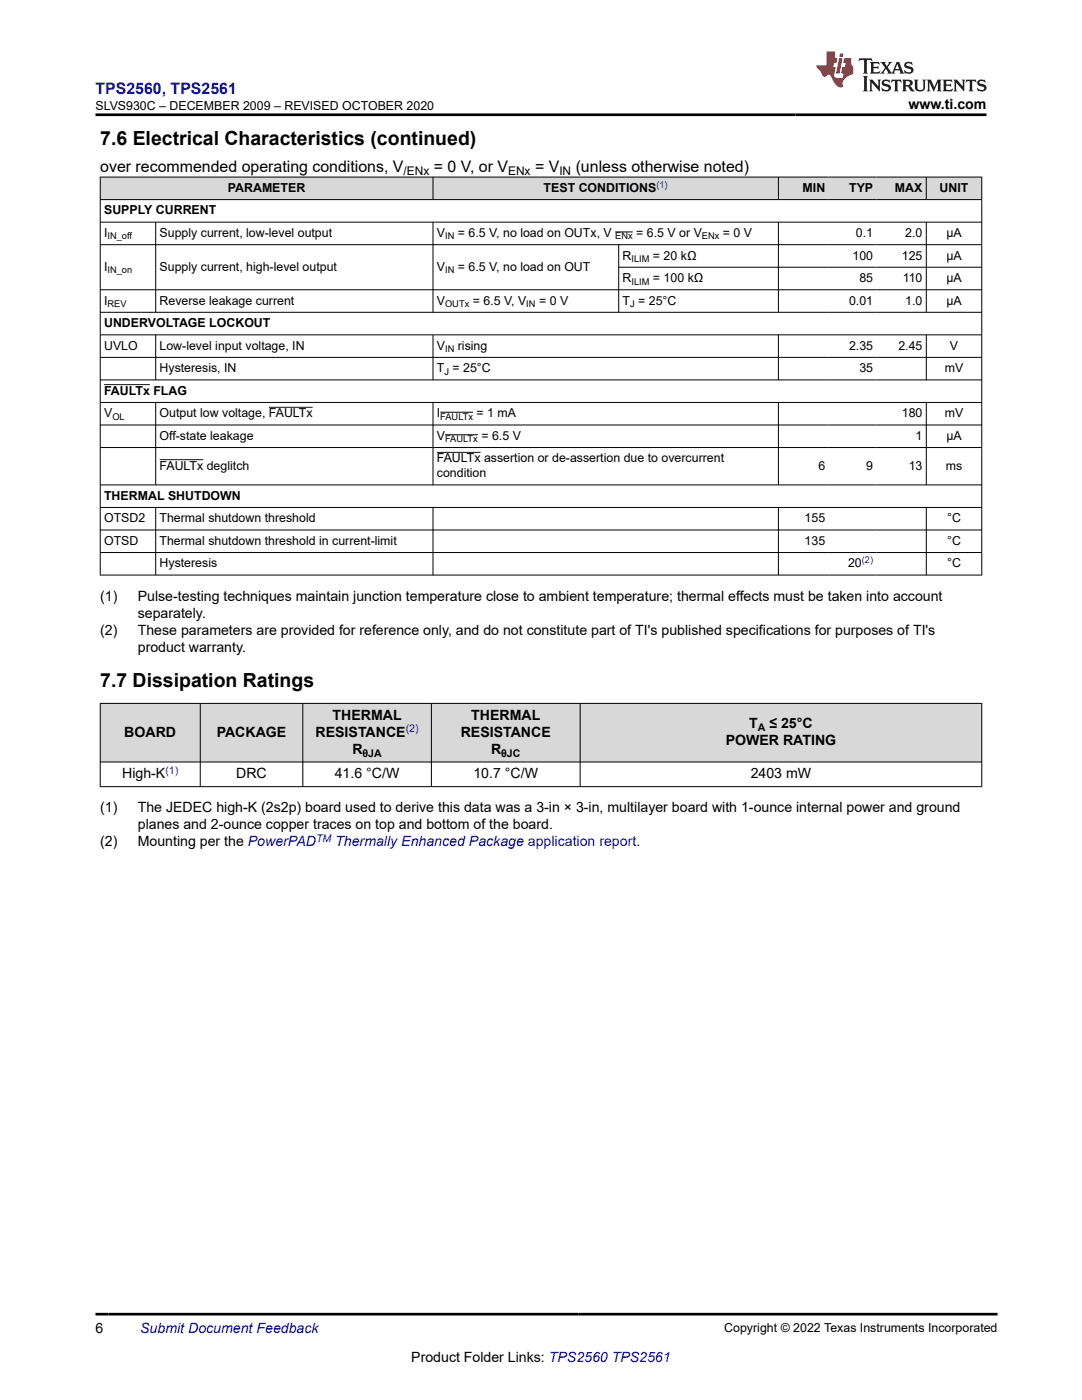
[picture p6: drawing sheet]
<svg xmlns="http://www.w3.org/2000/svg" width="216mm" height="279mm" viewBox="0 0 216 279" stroke-linecap="round" stroke-linejoin="round" font-family="sans-serif">
<defs><g id="words">
<g font-size="3.9">
<text x="20" y="28.8">7.6 Electrical Characteristics (continued)</text>
<text x="20" y="137.1">7.7 Dissipation Ratings</text>
</g>
<text font-size="3.2" fill="#00f" x="19" y="18.7">TPS2560, TPS2561</text>
<g font-size="3.2">
<text x="20" y="34.3">over recommended operating conditions, V</text>
<text x="86.6" y="34.3">= 0 V, or V</text>
<text x="106.8" y="34.3">= V</text>
<text x="114.9" y="34.3">(unless otherwise noted)</text>
</g>
<g font-size="2.8">
<text x="181.3" y="21.8">www.ti.com</text>
<text x="20" y="119.9">(1)</text>
<text x="27.5" y="119.9">Pulse-testing techniques maintain junction temperature close to ambient temperature; thermal effects must be taken into account</text>
<text x="27.5" y="123.3">separately.</text>
<text x="20" y="126.7">(2)</text>
<text x="27.5" y="126.7">These parameters are provided for reference only, and do not constitute part of TI's published specifications for purposes of TI's</text>
<text x="27.5" y="130.1">product warranty.</text>
<text x="66.4" y="143.7">THERMAL</text>
<text x="94" y="143.7">THERMAL</text>
<text x="24.8" y="147">BOARD</text>
<text x="43.2" y="147">PACKAGE</text>
<text x="63" y="147">RESISTANCE</text>
<text x="91.9" y="147">RESISTANCE</text>
<text x="144.8" y="148.7">POWER RATING</text>
<text x="149.5" y="145.3">T</text>
<text x="153.5" y="145.3">≤ 25°C</text>
<text x="24.4" y="155.3">High-K</text>
<text x="47.1" y="155.3">DRC</text>
<text x="66.8" y="155.3">41.6 °C/W</text>
<text x="70.3" y="150.4">R</text>
<text x="94.5" y="155.3">10.7 °C/W</text>
<text x="98" y="150.4">R</text>
<text x="149.8" y="155.3">2403 mW</text>
<text x="20" y="162.1">(1)</text>
<text x="27.5" y="162.1">The JEDEC high-K (2s2p) board used to derive this data was a 3-in × 3-in, multilayer board with 1-ounce internal power and ground</text>
<text x="27.5" y="165.5">planes and 2-ounce copper traces on top and bottom of the board.</text>
<text x="20" y="168.9">(2)</text>
<text x="27.5" y="168.9">Mounting per the PowerPAD</text>
<text x="19" y="266.1">6</text>
<text x="82.1" y="271.7">Product Folder Links: TPS2560 TPS2561</text>
</g>
<g font-size="2.8" fill="#00f">
<text x="66.9" y="168.9">Thermally Enhanced Package application report.</text>
<text x="28" y="266.1">Submit Document Feedback</text>
</g>
<g font-size="2.5">
<text x="19" y="21.9">SLVS930C – DECEMBER 2009 – REVISED OCTOBER 2020</text>
<text x="45.5" y="38.3">PARAMETER</text>
<text x="108.5" y="38.3">TEST CONDITIONS</text>
<text x="160.2" y="38.3">MIN</text>
<text x="169.4" y="38.3">TYP</text>
<text x="178.6" y="38.3">MAX</text>
<text x="187.5" y="38.3">UNIT</text>
<text x="20.8" y="42.8">SUPPLY CURRENT</text>
<text x="20.8" y="47.3">I</text>
<text x="31.8" y="47.3">Supply current, low-level output</text>
<text x="87.2" y="47.3">V</text>
<text x="91.4" y="47.3">= 6.5 V, no load on OUTx, V</text>
<text x="127" y="47.3">= 6.5 V or V</text>
<text x="144.2" y="47.3">= 0 V</text>
<text x="170.8" y="47.3">0.1</text>
<text x="180.6" y="47.3">2.0</text>
<text x="188.8" y="47.3">μA</text>
<text x="124.2" y="51.8">R</text>
<text x="130.3" y="51.8">= 20 kΩ</text>
<text x="170.1" y="51.8">100</text>
<text x="179.9" y="51.8">125</text>
<text x="188.8" y="51.8">μA</text>
<text x="20.8" y="54">I</text>
<text x="31.8" y="54">Supply current, high-level output</text>
<text x="87.2" y="54">V</text>
<text x="91.4" y="54">= 6.5 V, no load on OUT</text>
<text x="124.2" y="56.3">R</text>
<text x="130.3" y="56.3">= 100 kΩ</text>
<text x="171.5" y="56.3">85</text>
<text x="180.1" y="56.3">110</text>
<text x="188.8" y="56.3">μA</text>
<text x="20.8" y="60.8">I</text>
<text x="20.8" y="65.3">UNDERVOLTAGE LOCKOUT</text>
<text x="31.8" y="60.8">Reverse leakage current</text>
<text x="87.2" y="60.8">V</text>
<text x="94.3" y="60.8">= 6.5 V, V</text>
<text x="107.6" y="60.8">= 0 V</text>
<text x="124.2" y="60.8">T = 25°C</text>
<text x="169.4" y="60.8">0.01</text>
<text x="180.6" y="60.8">1.0</text>
<text x="188.8" y="60.8">μA</text>
<text x="20.8" y="69.8">UVLO</text>
<text x="31.8" y="69.8">Low-level input voltage, IN</text>
<text x="87.2" y="69.8">V</text>
<text x="91.4" y="69.8">rising</text>
<text x="169.4" y="69.8">2.35</text>
<text x="179.3" y="69.8">2.45</text>
<text x="189.5" y="69.8">V</text>
<text x="31.8" y="74.3">Hysteresis, IN</text>
<text x="87.2" y="74.3">T = 25°C</text>
<text x="171.5" y="74.3">35</text>
<text x="188.5" y="74.3">mV</text>
<text x="20.8" y="78.8">FAULTx FLAG</text>
<text x="20.8" y="83.3">V</text>
<text x="31.8" y="83.3">Output low voltage, FAULTx</text>
<text x="87.2" y="83.3">I</text>
<text x="95.1" y="83.3">= 1 mA</text>
<text x="179.9" y="83.3">180</text>
<text x="188.5" y="83.3">mV</text>
<text x="31.8" y="87.8">Off-state leakage</text>
<text x="87.2" y="87.8">V</text>
<text x="96.1" y="87.8">= 6.5 V</text>
<text x="182.7" y="87.8">1</text>
<text x="188.8" y="87.8">μA</text>
<text x="31.8" y="93.8">FAULTx deglitch</text>
<text x="87.2" y="92.3">FAULTx assertion or de-assertion due to overcurrent</text>
<text x="87.2" y="95.2">condition</text>
<text x="163.3" y="93.8">6</text>
<text x="172.9" y="93.8">9</text>
<text x="181.3" y="93.8">13</text>
<text x="188.7" y="93.8">ms</text>
<text x="20.8" y="99.7">THERMAL SHUTDOWN</text>
<text x="20.8" y="104.2">OTSD2</text>
<text x="31.8" y="104.2">Thermal shutdown threshold</text>
<text x="160.6" y="104.2">155</text>
<text x="189" y="104.2">°C</text>
<text x="20.8" y="108.7">OTSD</text>
<text x="31.8" y="108.7">Thermal shutdown threshold in current-limit</text>
<text x="31.8" y="113.2">Hysteresis</text>
<text x="160.6" y="108.7">135</text>
<text x="169.2" y="113.2">20</text>
<text x="189" y="108.7">°C</text>
<text x="189" y="113.2">°C</text>
<text x="144.5" y="265.8">Copyright © 2022 Texas Instruments Incorporated</text>
</g>
<g font-size="2.4">
<text x="80.5" y="34.9">/ENx</text>
<text x="101.4" y="34.9">ENx</text>
<text x="111.6" y="34.9">IN</text>
</g>
<g font-size="2.1" fill="#00f">
<text x="80.9" y="146.1">(2)</text>
<text x="33" y="154.4">(1)</text>
<text x="63.1" y="168">TM</text>
</g>
<g font-size="2.1">
<text x="151.2" y="145.9">A</text>
<text x="72.3" y="151">θJA</text>
<text x="100" y="151">θJC</text>
</g>
<g font-size="1.9" fill="#00f">
<text x="131" y="37.5">(1)</text>
<text x="172" y="112.4">(2)</text>
</g>
<g font-size="1.9">
<text x="21.5" y="47.8">IN_off</text>
<text x="88.8" y="47.8">IN</text>
<text x="122.8" y="47.8">ENx</text>
<text x="140.1" y="47.8">ENx</text>
<text x="126" y="52.3">ILIM</text>
<text x="21.5" y="54.5">IN_on</text>
<text x="88.8" y="54.5">IN</text>
<text x="126" y="56.8">ILIM</text>
<text x="21.5" y="61.3">REV</text>
<text x="88.8" y="61.3">OUTx</text>
<text x="105" y="61.3">IN</text>
<text x="125.7" y="61.3">J</text>
<text x="88.8" y="70.3">IN</text>
<text x="88.7" y="74.8">J</text>
<text x="22.4" y="83.8">OL</text>
<text x="87.9" y="83.8">FAULTx</text>
<text x="88.8" y="88.3">FAULTx</text>
</g>
</g></defs>
<g fill="#d8d8d8">
<path d="M20 35.3h175.9v4.5h-175.9z" fill-rule="evenodd"/>
<path d="M20.1 35.4h66.2v4.4h-66.2z" fill-rule="evenodd"/>
<path d="M86.5 35.4h68.8v4.4h-68.8z" fill-rule="evenodd"/>
<path d="M155.4 35.4h10v4.4h-10z" fill-rule="evenodd"/>
<path d="M165.4 35.4h9.5v4.4h-9.5z" fill-rule="evenodd"/>
<path d="M174.9 35.4h9.9v4.4h-9.9z" fill-rule="evenodd"/>
<path d="M184.9 35.4h10.9v4.4h-10.9z" fill-rule="evenodd"/>
</g>
<g fill="none" stroke="#000" stroke-width=".2">
<path d="M19.9 35.3h176.1M19.9 39.8h176.1M20 35.3v79.5M86.4 35.3v4.6M155.3 35.3v4.6M184.8 35.3v4.6M195.9 35.3v79.5M19.9 44.3h176.1M19.9 48.8h176.1M19.9 57.8h176.1M31.1 44.3v18.1M86.4 44.3v18.1"/>
<path d="M122.8 46.3h3.5M123.5 48.8v13.6M123.5 53.3h72.5M155.3 44.3v18.1M184.8 44.3v18.1M19.9 62.3h176.1M19.9 66.8h176.1M19.9 71.3h176.1M19.9 75.8h176.1M20.8 76.8h9.1M31.1 66.8v9.1M86.4 66.8v9.1"/>
<path d="M155.3 66.8v9.1M184.8 66.8v9.1M19.9 80.3h176.1M19.9 84.8h176.1M19.9 89.3h176.1M19.9 96.8h176.1M31.1 80.3v16.5M31.8 91.7h8.8M53.7 81.3h8.7M86.4 80.3v16.5M87.2 90.3h8.7M87.9 82.3h6.5"/>
<path d="M88.8 86.8h6.6M155.3 80.3v16.5M184.8 80.3v16.5M19.9 101.3h176.1M19.9 105.8h176.1M19.9 110.3h176.1M19.9 114.8h176.1M31.1 101.3v13.5M86.4 101.3v13.5M155.3 101.3v13.5M184.8 101.3v13.5"/>
</g>
<g fill="#d8d8d8">
<path d="M20 140.4h175.9v11.7h-175.9z" fill-rule="evenodd"/>
<path d="M20.1 140.4h19.8v11.6h-19.8z" fill-rule="evenodd"/>
<path d="M40 140.4h20.4v11.6h-20.4z" fill-rule="evenodd"/>
<path d="M60.5 140.4h25.5v11.6h-25.5z" fill-rule="evenodd"/>
<path d="M86.1 140.4h29.6v11.6h-29.6z" fill-rule="evenodd"/>
<path d="M115.8 140.4h80v11.6h-80z" fill-rule="evenodd"/>
</g>
<path d="M19.9 140.4h176.1M19.9 152.1h176.1M19.9 157h176.1M20 140.3v16.8M40 140.3v16.8M60.4 140.3v16.8M86.1 140.3v16.8M115.8 140.3v16.8M195.9 140.3v16.8" fill="none" stroke="#000" stroke-width=".2"/>
<path d="M171.5 11.6l-.2 .6 .5-.2h.6v.1v2.2l-.2 .4h1l-.2-.4v-2.2v-.1h.5l.5 .2-.1-.6zM173.6 12.4l.2 .3v1.6l-.2 .4h1.9l.1-.6a1.08 1.08 0 0 1-1.3 .2v-.7h.6l.4 .2v-.7l-.4 .2h-.6v-.5l.2-.2a1 1 0 0 1 1 .3l-.1-.5zM175.7 12.4l.9 1.1-1 1.2h.9l-.2-.2 .5-.8 .4 .8-.2 .2h1.6l-.2-.2 .2-.5h.9l.1 .5-.1 .2h.9l-.2-.4-.8-1.9h-.5l-.9 2.1-.9-1.1 .9-1h-.8l.2 .2-.4 .6-.4-.6 .2-.2zM179 12.8l.4 1h-.7zM180.7 12.5a.65 .65 0 0 0-.2 .7 .65 .65 0 0 0 .6 .5l.6 .1 .1 .3a.79 .79 0 0 1-.7 .4 .79 .79 0 0 1-.7-.5l.1 .7 .2-.1a.93 .93 0 0 0 1.1 0 .93 .93 0 0 0 .4-.9 1.46 1.46 0 0 0-1.2-.6l-.1-.3a1.09 1.09 0 0 1 1.2 .2l-.2-.6-.1 .1-.5-.2zM172.2 15.2l.2 .4v2.2l-.2 .4h1l-.2-.4v-2.2l.2-.4zM173.4 15.9l.2 .4v1.5l-.2 .4h.8l-.3-.4 .1-1.3 1.6 1.8v-2l.2-.4h-.7l.1 .2 .1 1.1-1.2-1.3zM176.2 16a.65 .65 0 0 0-.2 .8 .65 .65 0 0 0 .6 .4l.6 .2 .1 .2a.79 .79 0 0 1-.7 .4 .79 .79 0 0 1-.7-.5l.1 .7 .2-.1a.93 .93 0 0 0 1.1 .1 .93 .93 0 0 0 .4-1 1.46 1.46 0 0 0-1.2-.5l-.1-.4a1.09 1.09 0 0 1 1.2 .2l-.1-.6-.2 .1-.5-.1zM177.9 15.9l-.1 .6a.63 .63 0 0 1 .8-.3v1.6l-.3 .4h1l-.2-.4v-1.6a.66 .66 0 0 1 .8 .3l-.1-.6zM180 15.9l.2 .4v1.5l-.2 .4h1l-.2-.2-.1-.7h.5l.1 .2a.79 .79 0 0 0 1.2 .6l-1-.9a.61 .61 0 0 0 .6-.6 .61 .61 0 0 0-.5-.7zM180.8 16.2h.1a.47 .47 0 0 1 .5 .1 .47 .47 0 0 1 .1 .5l-.1 .1-.7 .1zM182.3 15.9l.2 .2a2.27 2.27 0 0 0 .4 2 1.04 1.04 0 0 0 1.7-.7v-1.3l.2-.2h-.8l.2 .4v1.1a.6 .6 0 0 1-.6 .6 .6 .6 0 0 1-.6-.6v-1.1l.3-.4zM184.9 15.9l.2 .4v1.5l-.2 .4h.8l-.3-.4v-1.4l.9 1.9 .9-1.9v1.4l-.3 .4h1l-.2-.4v-1.5l.2-.4h-.8l-.7 1.5-.6-1.5zM188.1 15.9l.2 .4v1.5l-.2 .4h1.9l.1-.6a1.09 1.09 0 0 1-1.3 .2v-.7h.6l.4 .2v-.6l-.4 .2h-.6v-.6l.2-.1a1.01 1.01 0 0 1 1 .3l-.1-.6zM190.2 15.9l.3 .4v1.5l-.3 .4h.8l-.2-.4v-1.3l1.6 1.8v-2l.2-.4h-.7l.2 .2v1.1l-1.2-1.3zM192.8 15.9l-.1 .6a.63 .63 0 0 1 .8-.3v1.6l-.3 .4h1l-.2-.4v-1.6a.66 .66 0 0 1 .8 .3l-.1-.6zM195.2 16a.65 .65 0 0 0-.2 .8 .65 .65 0 0 0 .6 .4l.6 .2 .2 .2a.79 .79 0 0 1-.7 .4 .79 .79 0 0 1-.7-.5l.1 .7 .2-.1a.93 .93 0 0 0 1 .1 .93 .93 0 0 0 .5-1 1.46 1.46 0 0 0-1.3-.5v-.4a1.09 1.09 0 0 1 1.2 .2l-.2-.6-.2 .1-.5-.1z" fill="#231f20"/>
<path d="M164.9 10.3v2.7h-2l.1 .4 .8 1a.95 .95 0 0 0 1 .9 .59 .59 0 0 1 .5-.4 .59 .59 0 0 1 .5 .3l.4 .8a1.59 1.59 0 0 0 2.1 1.4 1.61 1.61 0 0 1 1-2.3l1-.3-.1-1.5a1.59 1.59 0 0 1-.3-1.7h-1.5l-.2 .9h.6l-.2 .9h-.5l-.2 .9v.3l.4 .1-.1 .9h-.7a.73 .73 0 0 1-1-.7l.3-1.5h-.5l.1-.9h.5l.2-.9h-.5v-1.3zM167.4 11.6l-.6 3.1h.7l.6-3.1zM167.6 10.7l-.1 .6h.7l.1-.6z" fill="#ed1c24"/>
<path d="M19 22.9h177.8M19 262.3h180" fill="none" stroke="#000" stroke-width=".53"/>
<use href="#words"/>
</svg>
